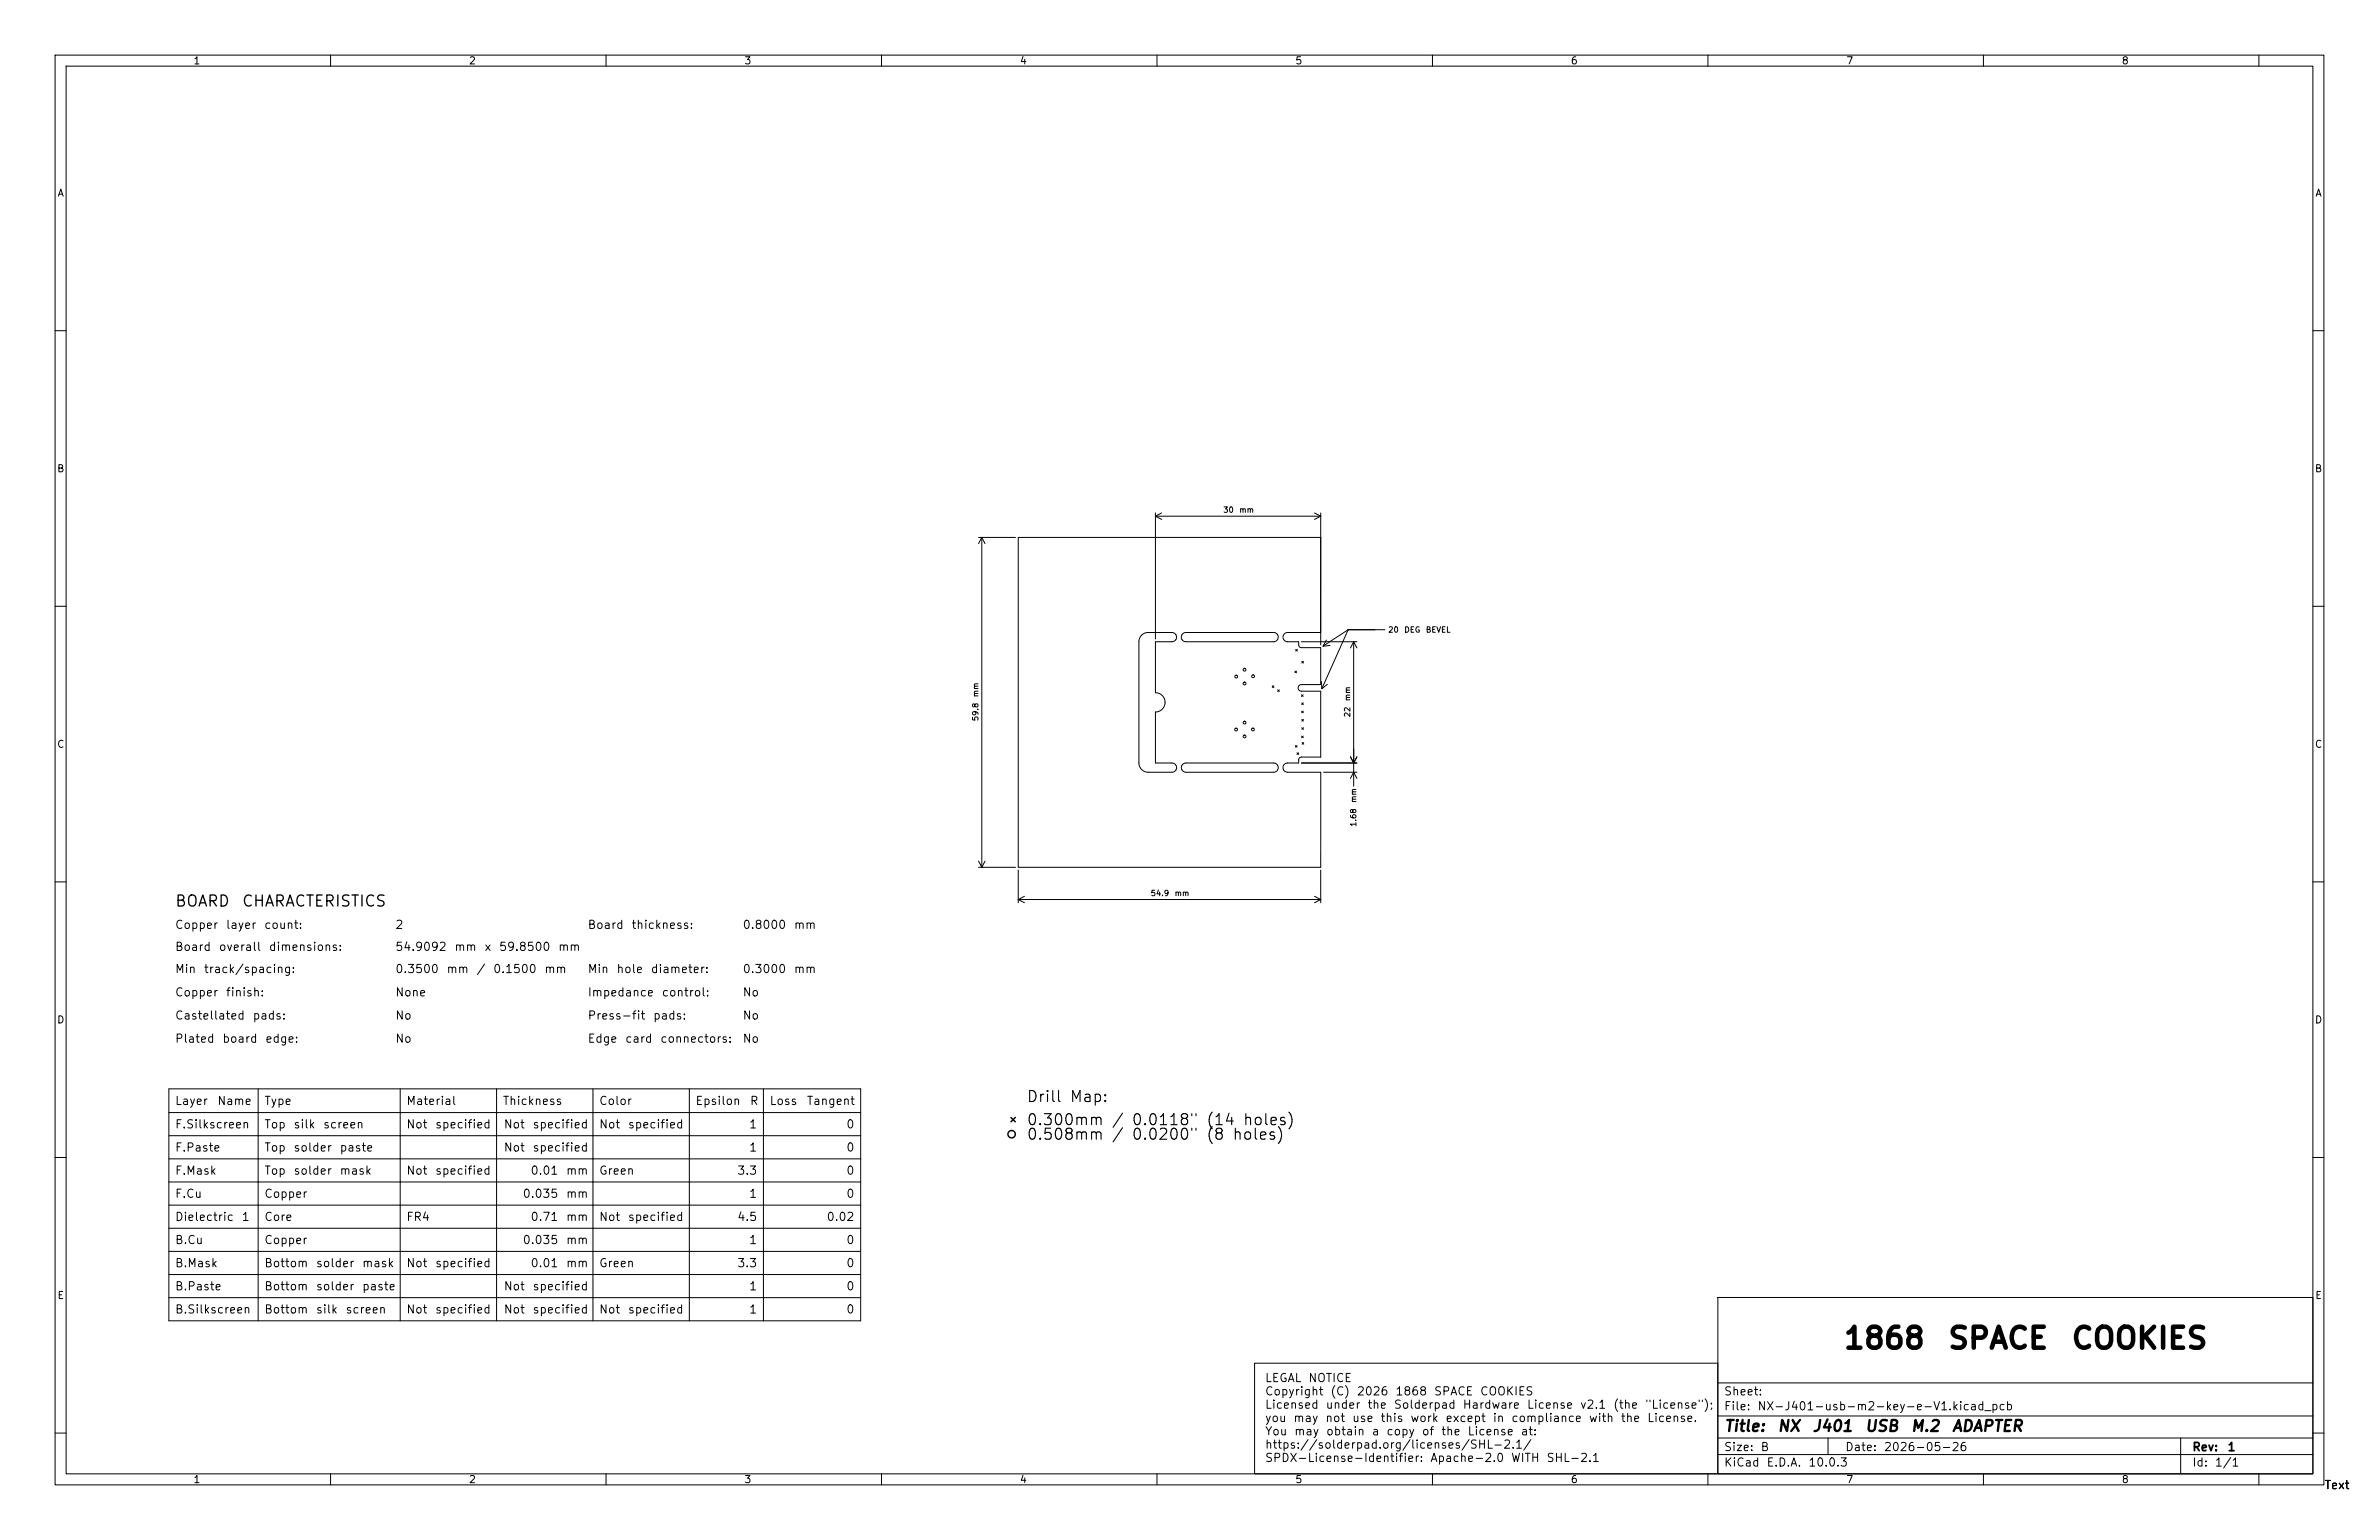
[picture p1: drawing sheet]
<svg xmlns="http://www.w3.org/2000/svg" width="432mm" height="279mm" viewBox="0 0 432 279" stroke-linecap="round" stroke-linejoin="round" font-family="sans-serif">
<defs><g id="words">
<g font-size="3.8">
<text x="334.4" y="245.7">1868</text>
<text x="353.3" y="245.7">SPACE</text>
<text x="375.7" y="245.7">COOKIES</text>
</g>
<g font-size="2">
<text x="31.7" y="165">BOARD</text>
<text x="43.8" y="165">CHARACTERISTICS</text>
<text x="312.8" y="260.2">Title:</text>
<text x="322.5" y="260.2">NX</text>
<text x="328.8" y="260.2">J401</text>
<text x="338.4" y="260.2">USB</text>
<text x="346.7" y="260.2">M.2</text>
<text x="354.1" y="260.2">ADAPTER</text>
</g>
<g font-size="1.5">
<text x="31.7" y="168.9">Copper</text>
<text x="31.7" y="172.9">Board</text>
<text x="39.6" y="172.9">overall</text>
<text x="40.9" y="168.9">layer</text>
<text x="47.8" y="168.9">count:</text>
<text x="48.7" y="172.9">dimensions:</text>
<text x="71.6" y="168.9">2</text>
<text x="71.6" y="172.9">54.9092</text>
<text x="82.4" y="172.9">mm</text>
<text x="87.8" y="172.9">x</text>
<text x="90.5" y="172.9">59.8500</text>
<text x="101.2" y="172.9">mm</text>
<text x="106.6" y="168.9">Board</text>
<text x="114.5" y="168.9">thickness:</text>
<text x="134.7" y="168.9">0.8000</text>
<text x="144" y="168.9">mm</text>
<text x="31.7" y="176.9">Min</text>
<text x="36.9" y="176.9">track/spacing:</text>
<text x="71.6" y="176.9">0.3500</text>
<text x="80.9" y="176.9">mm</text>
<text x="86.4" y="176.9">/</text>
<text x="89.4" y="176.9">0.1500</text>
<text x="98.7" y="176.9">mm</text>
<text x="106.6" y="176.9">Min</text>
<text x="111.8" y="176.9">hole</text>
<text x="118" y="176.9">diameter:</text>
<text x="134.7" y="176.9">0.3000</text>
<text x="144" y="176.9">mm</text>
<text x="31.7" y="181.2">Copper</text>
<text x="31.7" y="185.4">Castellated</text>
<text x="40.9" y="181.2">finish:</text>
<text x="45.7" y="185.4">pads:</text>
<text x="71.6" y="181.2">None</text>
<text x="71.6" y="185.4">No</text>
<text x="106.6" y="181.2">Impedance</text>
<text x="106.6" y="185.4">Press-fit</text>
<text x="118.4" y="185.4">pads:</text>
<text x="120" y="181.2">control:</text>
<text x="134.7" y="181.2">No</text>
<text x="134.7" y="185.4">No</text>
<text x="31.7" y="189.6">Plated</text>
<text x="40.2" y="189.6">board</text>
<text x="48" y="189.6">edge:</text>
<text x="71.6" y="189.6">No</text>
<text x="106.6" y="189.6">Edge</text>
<text x="113.4" y="189.6">card</text>
<text x="119.7" y="189.6">connectors:</text>
<text x="134.7" y="189.6">No</text>
<text x="31.7" y="200.8">Layer</text>
<text x="39.3" y="200.8">Name</text>
<text x="47.9" y="200.8">Type</text>
<text x="73.6" y="200.8">Material</text>
<text x="91.1" y="200.8">Thickness</text>
<text x="108.6" y="200.8">Color</text>
<text x="126.1" y="200.8">Epsilon</text>
<text x="136" y="200.8">R</text>
<text x="139.6" y="200.8">Loss</text>
<text x="146.3" y="200.8">Tangent</text>
<text x="31.7" y="205.1">F.Silkscreen</text>
<text x="31.7" y="209.3">F.Paste</text>
<text x="47.9" y="205.1">Top</text>
<text x="47.9" y="209.3">Top</text>
<text x="53.2" y="205.1">silk</text>
<text x="53.2" y="209.3">solder</text>
<text x="58.5" y="205.1">screen</text>
<text x="61.5" y="209.3">paste</text>
<text x="73.6" y="205.1">Not</text>
<text x="78.9" y="205.1">specified</text>
<text x="91.3" y="205.1">Not</text>
<text x="91.3" y="209.3">Not</text>
<text x="96.5" y="205.1">specified</text>
<text x="96.5" y="209.3">specified</text>
<text x="108.6" y="205.1">Not</text>
<text x="113.9" y="205.1">specified</text>
<text x="135.8" y="205.1">1</text>
<text x="135.8" y="209.3">1</text>
<text x="153.5" y="205.1">0</text>
<text x="153.5" y="209.3">0</text>
<text x="31.7" y="213.5">F.Mask</text>
<text x="47.9" y="213.5">Top</text>
<text x="53.2" y="213.5">solder</text>
<text x="61.5" y="213.5">mask</text>
<text x="73.6" y="213.5">Not</text>
<text x="78.9" y="213.5">specified</text>
<text x="96.2" y="213.5">0.01</text>
<text x="102.6" y="213.5">mm</text>
<text x="108.6" y="213.5">Green</text>
<text x="133.7" y="213.5">3.3</text>
<text x="153.5" y="213.5">0</text>
<text x="31.7" y="217.7">F.Cu</text>
<text x="31.7" y="221.9">Dielectric</text>
<text x="43.7" y="221.9">1</text>
<text x="47.9" y="217.7">Copper</text>
<text x="47.9" y="221.9">Core</text>
<text x="73.6" y="221.9">FR4</text>
<text x="94.7" y="217.7">0.035</text>
<text x="96.2" y="221.9">0.71</text>
<text x="102.6" y="217.7">mm</text>
<text x="102.6" y="221.9">mm</text>
<text x="108.6" y="221.9">Not</text>
<text x="113.9" y="221.9">specified</text>
<text x="133.7" y="221.9">4.5</text>
<text x="135.8" y="217.7">1</text>
<text x="149.9" y="221.9">0.02</text>
<text x="153.5" y="217.7">0</text>
<text x="31.7" y="226.1">B.Cu</text>
<text x="47.9" y="226.1">Copper</text>
<text x="94.7" y="226.1">0.035</text>
<text x="102.6" y="226.1">mm</text>
<text x="135.8" y="226.1">1</text>
<text x="153.5" y="226.1">0</text>
<text x="31.7" y="230.3">B.Mask</text>
<text x="47.9" y="230.3">Bottom</text>
<text x="57.2" y="230.3">solder</text>
<text x="65.6" y="230.3">mask</text>
<text x="73.6" y="230.3">Not</text>
<text x="78.9" y="230.3">specified</text>
<text x="96.2" y="230.3">0.01</text>
<text x="102.6" y="230.3">mm</text>
<text x="108.6" y="230.3">Green</text>
<text x="133.7" y="230.3">3.3</text>
<text x="153.5" y="230.3">0</text>
<text x="31.7" y="234.5">B.Paste</text>
<text x="31.7" y="238.7">B.Silkscreen</text>
<text x="47.9" y="234.5">Bottom</text>
<text x="47.9" y="238.7">Bottom</text>
<text x="57.2" y="234.5">solder</text>
<text x="57.2" y="238.7">silk</text>
<text x="62.6" y="238.7">screen</text>
<text x="65.6" y="234.5">paste</text>
<text x="73.6" y="238.7">Not</text>
<text x="78.9" y="238.7">specified</text>
<text x="91.3" y="234.5">Not</text>
<text x="91.3" y="238.7">Not</text>
<text x="96.5" y="234.5">specified</text>
<text x="96.5" y="238.7">specified</text>
<text x="108.6" y="238.7">Not</text>
<text x="113.9" y="238.7">specified</text>
<text x="135.8" y="234.5">1</text>
<text x="135.8" y="238.7">1</text>
<text x="153.5" y="234.5">0</text>
<text x="153.5" y="238.7">0</text>
<text x="229.5" y="251.1">LEGAL</text>
<text x="237.4" y="251.1">NOTICE</text>
<text x="229.5" y="253.5">Copyright</text>
<text x="229.5" y="256">Licensed</text>
<text x="240.5" y="256">under</text>
<text x="241.4" y="253.5">(C)</text>
<text x="246.1" y="253.5">2026</text>
<text x="248.1" y="256">the</text>
<text x="252.9" y="256">Solderpad</text>
<text x="253.2" y="253.5">1868</text>
<text x="260.2" y="253.5">SPACE</text>
<text x="265.4" y="256">Hardware</text>
<text x="268.5" y="253.5">COOKIES</text>
<text x="277" y="256">License</text>
<text x="286.7" y="256">v2.1</text>
<text x="292.7" y="256">(the</text>
<text x="298.5" y="256">&quot;License&quot;);</text>
<text x="312.8" y="256.2">File:</text>
<text x="312.8" y="253.5">Sheet:</text>
<text x="318.9" y="256.2">NX-J401-usb-m2-key-e-V1.kicad_pcb</text>
<text x="229.5" y="258.4">you</text>
<text x="229.5" y="260.8">You</text>
<text x="229.5" y="263.2">https://solderpad.org/licenses/SHL-2.1/</text>
<text x="234.6" y="258.4">may</text>
<text x="234.8" y="260.8">may</text>
<text x="240.4" y="258.4">not</text>
<text x="240.6" y="260.8">obtain</text>
<text x="245.3" y="258.4">use</text>
<text x="248.9" y="260.8">a</text>
<text x="250.4" y="258.4">this</text>
<text x="251.5" y="260.8">copy</text>
<text x="255.9" y="258.4">work</text>
<text x="258" y="260.8">of</text>
<text x="261.5" y="260.8">the</text>
<text x="262.2" y="258.4">except</text>
<text x="266.3" y="260.8">License</text>
<text x="270.8" y="258.4">in</text>
<text x="274.2" y="258.4">compliance</text>
<text x="275.9" y="260.8">at:</text>
<text x="288.3" y="258.4">with</text>
<text x="294.1" y="258.4">the</text>
<text x="298.9" y="258.4">License.</text>
<text x="312.8" y="263.6">Size:</text>
<text x="319.5" y="263.6">B</text>
<text x="334.8" y="263.6">Date:</text>
<text x="341.8" y="263.6">2026-05-26</text>
<text x="397.8" y="263.6">Rev:</text>
<text x="404.2" y="263.6">1</text>
<text x="229.5" y="265.6">SPDX-License-Identifier:</text>
<text x="259.5" y="265.6">Apache-2.0</text>
<text x="274.1" y="265.6">WITH</text>
<text x="280.6" y="265.6">SHL-2.1</text>
<text x="312.8" y="266.4">KiCad</text>
<text x="320.5" y="266.4">E.D.A.</text>
<text x="328.1" y="266.4">10.0.3</text>
<text x="397.8" y="266.4">Id:</text>
<text x="401.9" y="266.4">1/1</text>
<text x="421.8" y="270.5">Text</text>
</g>
<g font-size="1.3">
<text x="35" y="12">1</text>
<text x="85" y="12">2</text>
<text x="135" y="12">3</text>
<text x="185" y="12">4</text>
<text x="235" y="12">5</text>
<text x="285" y="12">6</text>
<text x="335" y="12">7</text>
<text x="385" y="12">8</text>
<text x="10.3" y="36">A</text>
<text x="420.1" y="36">A</text>
<text x="10.3" y="86">B</text>
<text x="420.1" y="86">B</text>
<text x="10.3" y="136">C</text>
<text x="420.1" y="136">C</text>
<text x="10.3" y="186">D</text>
<text x="420.1" y="186">D</text>
<text x="10.3" y="236">E</text>
<text x="420.1" y="236">E</text>
<text x="35" y="269.4">1</text>
<text x="85" y="269.4">2</text>
<text x="135" y="269.4">3</text>
<text x="185" y="269.4">4</text>
<text x="235" y="269.4">5</text>
<text x="285" y="269.4">6</text>
<text x="335" y="269.4">7</text>
<text x="385" y="269.4">8</text>
</g>
<g font-size="1">
<text x="221.9" y="93.3">30</text>
<text x="224.8" y="93.3">mm</text>
<text x="251.9" y="115">20</text>
<text x="254.8" y="115">DEG</text>
<text x="258.7" y="115">BEVEL</text>
<text x="177.8" y="130.9" transform="rotate(-90 177.8 130.9)">59.8</text>
<text x="177.8" y="126.6" transform="rotate(-90 177.8 126.6)">mm</text>
<text x="245.3" y="130.2" transform="rotate(-90 245.3 130.2)">22</text>
<text x="245.3" y="127.3" transform="rotate(-90 245.3 127.3)">mm</text>
<text x="246.4" y="145.8" transform="rotate(-90 246.4 145.8)">mm</text>
<text x="246.4" y="150.1" transform="rotate(-90 246.4 150.1)">1.68</text>
<text x="208.8" y="162.8">54.9</text>
<text x="213.1" y="162.8">mm</text>
</g>
</g></defs>
<g fill="none" stroke="#000" stroke-width=".18">
<path d="M10 10h411.8v259.4h-411.8zM12 12h407.8v255.4h-407.8zM60 10v2M110 10v2M160 10v2M210 10v2M260 10v2M310 10v2M360 10v2M410 10v2M10 60h2M419.8 60h2"/>
<path d="M177.6 97.5h6.7M178.2 97.5v59.9M178.2 97.5l.6 1.1M178.2 97.5l-.6 1.1M184.8 97.5h54.9v17.3h-6.1l-.5 .2-.2 .6 .1 .5 .5 .3h2.2v.8l.4 .3h3.6v6.7h-3.6l-.3 .2-.2 .4 .2 .4 .3 .2h3.6v12h-3.6l-.4 .3v.7l-2.2 .1-.5 .3-.1 .5 .2 .5 .5 .3h6.1v17.3h-54.9zM209.7 93.1v22.8M209.7 93.7h30M209.7 93.7l1.1 .5M210.8 93.1l-1.1 .6M238.6 93.1l1.1 .6M239.7 93.1v23.9M239.7 93.7l-1.1 .5"/>
<path d="M10 110h2M214.7 115l.5-.2h16l.6 .2 .2 .6-.2 .6-.6 .2h-16l-.4-.1-.3-.4-.1-.5zM235.2 117.8l.3 .3M235.5 117.8l-.3 .3M236.2 116.4h10.1M236.3 120l.3 .3M236.6 120l-.3 .3M240.8 116.1l-.7 1.1M241.4 117.1l-1.3 .1M244.7 114.3l-4.8 10.6M244.7 114.3h6.7M244.7 114.3l-4.6 2.9"/>
<path d="M245.7 116.4v26.2M245.7 116.4l.6 1.2M245.7 116.4l-.6 1.2M419.8 110h2M209.7 138.4v-9.2l.7-.2 .6-.3 .3-.6 .2-.7-.2-.6-.3-.6-.6-.4-.7-.1v-9.3l3.4-.1 .4-.3v-.6l-.2-.4-.5-.2h-4.8l-.9 .5-.4 .9 .1 22.7 .5 .8 1 .4h4.5l.5-.2 .2-.4-.1-.6-.5-.4-3.2-.1M214.7 138.7l.5-.3h16l.6 .3 .2 .6-.2 .6-.6 .2h-16l-.4-.1-.3-.4-.1-.5zM230.9 124.4l.3 .3M231.2 124.4l-.3 .3M231.9 125.2l.3 .3M232.2 125.2l-.3 .3M235 121.8l.3 .3M235.1 135.3l.3 .3"/>
<path d="M235.3 121.8l-.3 .3M235.4 136.6l.3 .3M235.4 135.3l-.3 .3M235.7 136.6l-.3 .3M236.2 138.4h10.1M236.2 126.1l.3 .3M236.2 133.6l.3 .3M236.3 129l.3 .3M236.3 127.5l.3 .3M236.3 130.5l.3 .3M236.3 132l.3 .3M236.3 134.7l.3 .3"/>
<path d="M236.5 126.1l-.3 .3M236.5 133.6l-.3 .3M236.6 129l-.3 .3M236.6 127.5l-.3 .3M236.6 130.5l-.3 .3M236.6 132l-.3 .3M236.6 134.7l-.3 .3M239.8 123.7l.1 1.2M240.9 124.2l-1 .7M245.1 137.3l.6 1.1 .6-1.1M10 160h2M177.6 157.4h6.7"/>
<path d="M177.6 156.2l.6 1.2M178.8 156.2l-.6 1.2M184.8 157.9v5.9M239.7 157.9v5.9M240.2 140.1h6.1M245.1 141.2l.6-1.1 .6 1.1M419.8 160h2M184.8 163.2h54.9M184.8 163.2l1.1 .6M185.9 162.6l-1.1 .6M238.6 162.6l1.1 .6M239.7 163.2l-1.1 .6"/>
<path d="M30.6 197.5h125.6v42.1h-125.6zM46.9 197.5v42.1M72.6 197.5v42.1M90.1 197.5v42.1M107.6 197.5v42.1M125.1 197.5v42.1M138.6 197.5v42.1M10 210h2M30.6 201.9h125.6M30.6 206.1h125.6M30.6 210.2h125.6M30.6 214.4h125.6"/>
<path d="M30.6 218.6h125.6M419.8 210h2M30.6 222.8h125.6M30.6 227h125.6M30.6 231.2h125.6M30.6 235.4h125.6M311.8 235.4h108v32h-108zM10 260h2M227.7 247.3h84.1v20.1h-84.1zM311.8 256.9h108M311.8 250.9h108M419.8 260h2"/>
<path d="M60 267.4v2M110 267.4v2M160 267.4v2M210 267.4v2M260 267.4v2M310 267.4v2M311.8 263.9h108M311.8 260.9h108M331.8 260.9v3M360 267.4v2M395.8 260.9v6.5M410 267.4v2"/>
<circle cx="224.4" cy="132.4" r=".25"/>
<circle cx="224.4" cy="122.8" r=".25"/>
<circle cx="225.9" cy="124" r=".25"/>
<circle cx="225.9" cy="121.5" r=".25"/>
<circle cx="225.9" cy="131.1" r=".25"/>
<circle cx="225.9" cy="133.6" r=".25"/>
<circle cx="227.4" cy="132.4" r=".25"/>
<circle cx="227.4" cy="122.7" r=".25"/>
</g>
<g fill="none" stroke="#000" stroke-width=".26">
<path d="M183.5 202.7l.8 .8M184.3 202.7l-.8 .8"/>
<circle cx="183.6" cy="205.8" r=".67"/>
</g>
<g fill="none" stroke="#000" stroke-width=".2">
<path d="M186.9 197.9a1.05 1.05 0 0 1 1.1 .6 1.05 1.05 0 0 1-.3 1.3h-.8zM188.9 198.5v1.3M189.5 198.5l-.4 .1-.2 .3M190.1 197.9h-.1l.1 .1M190.1 197.9v.1M190.1 198.5v1.3M190.1 197.9h.1l-.1 .1M191.1 197.9v1.7l.3 .2M192.1 197.9v1.7l.3 .2M194.7 199.8v-1.9l.7 1.4 .6-1.4v1.9M197 198.6l.2-.1 .5 .1 .1 1.2M197.8 199l-.6 .1a.39 .39 0 0 0-.3 .4 .39 .39 0 0 0 .3 .3h.6"/>
<path d="M198.8 198.6l.6-.1 .3 .4v.6l-.1 .3h-.2h-.6M198.8 198.5v2M200.6 199.7l.1 .1h-.1M200.6 198.6l-.1 .1 .1 .1M200.6 199.7l-.1 .1h.1M200.6 198.6v.2M200.6 199.7v.1M200.6 198.6l.1 .1-.1 .1M187 202.2a.58 .58 0 0 1 .7 0 .58 .58 0 0 1 .2 .6l-.1 .9a.49 .49 0 0 1-.4 .4 .49 .49 0 0 1-.5-.4l-.1-.9zM187 204.9a.58 .58 0 0 1 .7-.1 .58 .58 0 0 1 .2 .7l-.1 .8a.49 .49 0 0 1-.4 .4 .49 .49 0 0 1-.5-.4l-.1-.8zM188.8 203.9l-.1 .1h.1M188.8 206.5l-.1 .1 .1 .1"/>
<path d="M188.8 203.9v.1M188.8 206.5v.2M188.8 203.9l.1 .1h-.1M188.8 206.5l.1 .1-.1 .1M189.6 202h1.2l-.7 .8 .6 .2 .1 .2-.1 .7-.3 .1h-.6l-.2-.1M190.7 204.7h-1v.9l.2-.1h.7l.2 .3-.1 .7-.3 .2h-.5l-.2-.2M191.7 202.2a.58 .58 0 0 1 .7 0 .58 .58 0 0 1 .3 .6l-.1 .9a.51 .51 0 0 1-.6 .4 .51 .51 0 0 1-.4-.6v-.7zM191.7 204.9a.58 .58 0 0 1 .7-.1 .58 .58 0 0 1 .3 .7l-.1 .8a.49 .49 0 0 1-.5 .4 .49 .49 0 0 1-.4-.4l-.1-.8zM193.7 202.2a.58 .58 0 0 1 .6 0 .58 .58 0 0 1 .3 .6v.5a.56 .56 0 0 1-.3 .7 .56 .56 0 0 1-.7-.2 1.68 1.68 0 0 1 .1-1.6zM193.8 205.5a.43 .43 0 0 1-.3-.4 .43 .43 0 0 1 .3-.4h.4a.43 .43 0 0 1 .4 .4 .43 .43 0 0 1-.4 .4M193.8 205.5l-.3 .4v.4l.3 .4 .6-.1 .2-.3-.1-.6-.3-.2M193.8 205.5h.4"/>
<path d="M195.5 202.9a.49 .49 0 0 1 .8 0v.1M195.5 205.5a.5 .5 0 0 1 .8 .1M195.5 202.7v1.3M195.5 205.4v1.3M196.3 203l.3-.3 .5 .1 .1 1.2M196.3 205.6l.3-.2 .5 .1 .1 1.2M196.3 203v1M196.3 205.6v1.1M198.1 205.5l.6-.1 .3 .2M198.1 202.9a.5 .5 0 0 1 .8 0l.1 .1M198.1 202.7v1.3M198.1 205.4v1.3"/>
<path d="M199 203l.3-.3 .4 .1 .1 1.2M199 205.6l.3-.2 .4 .1 .1 1.2M199 203v1M199 205.6v1.1M203.7 202l-1.7 2.5M203.7 204.6l-1.7 2.6M206.1 202.1a.59 .59 0 0 1 .7 .1 .59 .59 0 0 1 .2 .6v.5a.56 .56 0 0 1-.4 .7 .56 .56 0 0 1-.7-.3l-.1-.9zM206.1 204.8a.61 .61 0 0 1 .7 .1 .61 .61 0 0 1 .2 .6 .92 .92 0 0 1-.5 1.2h-.2a1.33 1.33 0 0 1-.2-1.9zM207.8 203.9l-.1 .1h.1M207.8 206.5l-.1 .1 .1 .1M207.8 203.9v.1M207.8 206.5v.2"/>
<path d="M207.8 203.9l.1 .1h-.1M207.8 206.5l.1 .1-.1 .1M209 204.8a.59 .59 0 0 1 .6 0 .59 .59 0 0 1 .2 .7l-.1 .8a.49 .49 0 0 1-.4 .4 .49 .49 0 0 1-.5-.4l-.1-.8zM209 202.1a.59 .59 0 0 1 .6 .1 .59 .59 0 0 1 .2 .6v.5a.56 .56 0 0 1-.3 .7 .56 .56 0 0 1-.7-.3 1.56 1.56 0 0 1 .2-1.6zM210.6 202.6l.6-.6v2M210.6 204.9l.3-.2h.5l.3 .2v.4v.2l-1.2 1.2h1.2M210.6 204h1.1M212.5 202.6l.6-.6v2M212.5 204h1.2M212.7 204.9a.57 .57 0 0 1 .7-.1 .57 .57 0 0 1 .3 .7l-.1 .8a.49 .49 0 0 1-.5 .4 .49 .49 0 0 1-.5-.4l-.1-.8zM214.6 204.9a.48 .48 0 0 1 .5-.2 .48 .48 0 0 1 .4 .4 1.13 1.13 0 0 1-.4 1.6h-.2a1.36 1.36 0 0 1-.3-1.8zM214.8 202.9l-.4 .4 .1 .6 .3 .1h.6l.2-.3v-.4l-.4-.4"/>
<path d="M214.8 202.9a.43 .43 0 0 1-.4-.4 .43 .43 0 0 1 .4-.5h.4a.43 .43 0 0 1 .4 .5 .43 .43 0 0 1-.4 .4M214.8 202.9h.4M216.3 202v.4M216.3 204.7v.4M217.1 202v.4M217.1 204.7v.4M220 201.8a2.34 2.34 0 0 0 0 3M220 204.4a2.29 2.29 0 0 0 0 3.1M220.7 204h1.1M220.7 202.6l.6-.6v2M221.1 205.5l-.4 .4v.4l.4 .4 .6-.1 .1-.3v-.4l-.3-.4M221.1 205.5h-.2a.41 .41 0 0 1-.2-.5 .41 .41 0 0 1 .4-.3h.4a.43 .43 0 0 1 .3 .4 .43 .43 0 0 1-.3 .4"/>
<path d="M221.1 205.5h.4M223.1 202l-.5 1.4h1.2M223.6 202.7v1.3M224.2 205.5a.5 .5 0 0 1 .9 .1v1.1M224.2 204.7v2M226 205.5a.54 .54 0 0 1 .6-.2 .54 .54 0 0 1 .4 .4v.6a.54 .54 0 0 1-.5 .4 .54 .54 0 0 1-.6-.4zM226.1 202.9a.5 .5 0 0 1 .8 0l.1 1.1M226.1 202v2M227.8 204.7v1.7l.3 .3M228 202.8a.54 .54 0 0 1 .9 .3v.6a.54 .54 0 0 1-.5 .4 .54 .54 0 0 1-.6-.4v-.6zM228.8 206l.9-.2v-.3l-.6-.1-.3 .2 .1 1 .2 .1 .6-.1M229.7 202v1.8l.3 .2"/>
<path d="M230.7 203.4l1-.2-.1-.4-.6-.1-.3 .3 .1 1h.2h.6M231.3 205.5l-.5-.1-.3 .2 .1 .3 .5 .1a.34 .34 0 0 1 .3 .4 .34 .34 0 0 1-.3 .3l-.6-.1M232 204.4a2.29 2.29 0 0 1 0 3.1M233.2 202.8l-.5-.1-.3 .3 .1 .3 .5 .1a.34 .34 0 0 1 .3 .3 .34 .34 0 0 1-.3 .3h-.6M233.9 201.8h.1a2.31 2.31 0 0 1-.1 3"/>
</g>
<use href="#words"/>
</svg>
